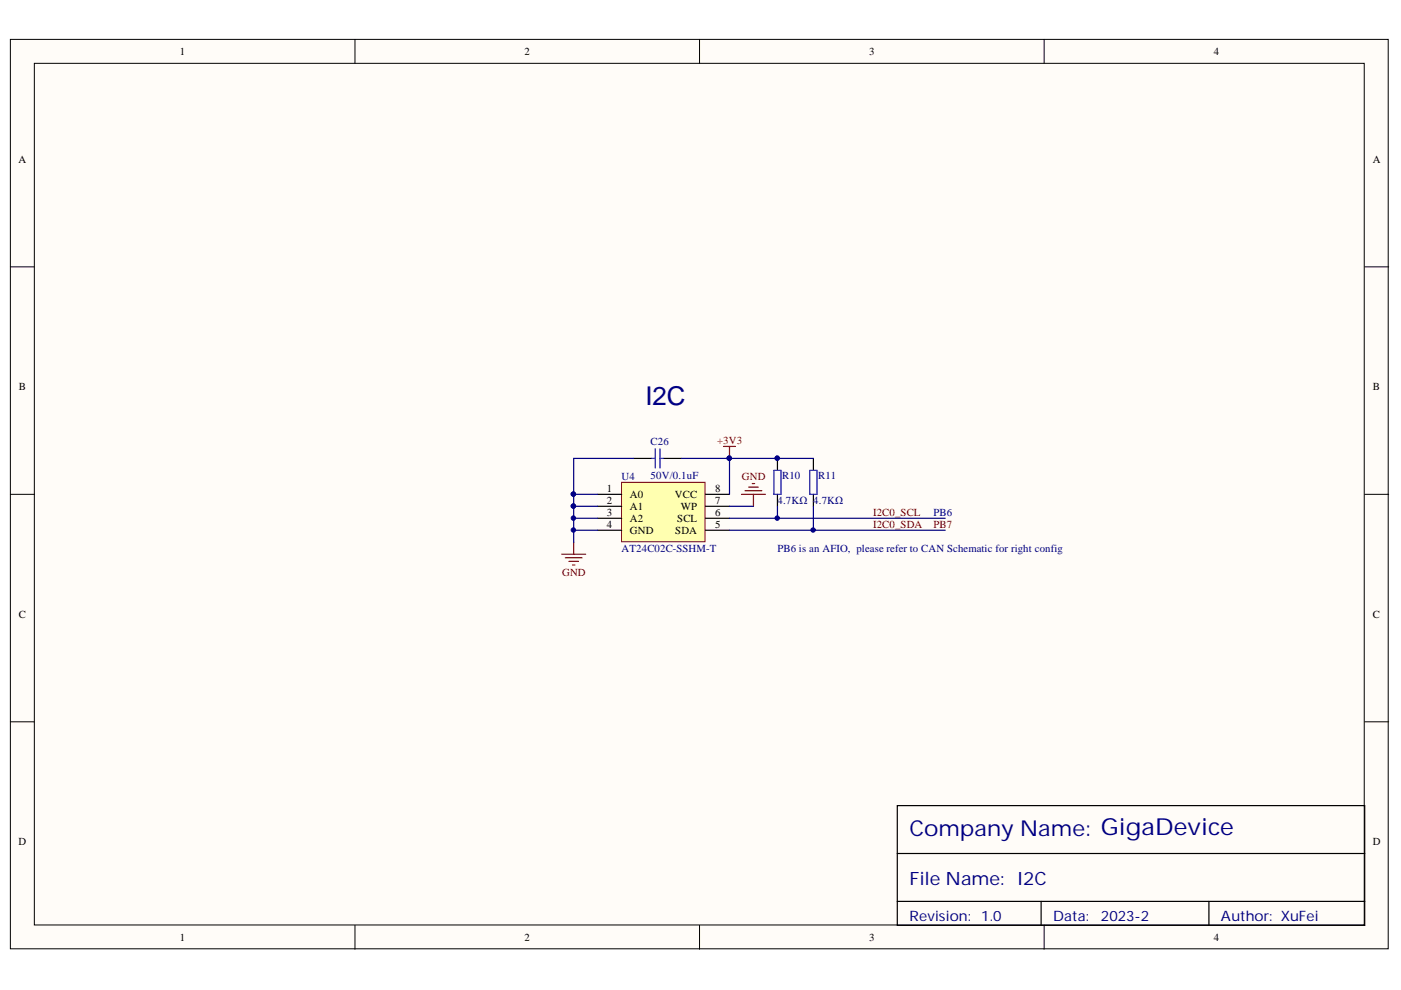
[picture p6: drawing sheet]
<svg xmlns="http://www.w3.org/2000/svg" width="297mm" height="210mm" viewBox="0 0 297 210" stroke-linecap="round" stroke-linejoin="round" font-family="sans-serif">
<defs><g id="words">
<text font-size="5.5" fill="#000080" x="136.8" y="85.9">I2C</text>
<text font-size="4.6" fill="#000080" x="192.8" y="177.2">Company Name: GigaDevice</text>
<text font-size="3.9" fill="#000080" x="192.8" y="187.6">File Name: I2C</text>
<g font-size="3" fill="#000080">
<text x="192.8" y="195.4">Revision:</text>
<text x="208" y="195.4">1.0</text>
<text x="223.3" y="195.4">Data:</text>
<text x="233.4" y="195.4">2023-2</text>
<text x="258.9" y="195.4">Author: XuFei</text>
</g>
<g font-size="2.3">
<text x="38.1" y="11.7">1</text>
<text x="111.2" y="11.7">2</text>
<text x="184.3" y="11.7">3</text>
<text x="257.4" y="11.7">4</text>
<text x="3.9" y="34.5">A</text>
<text x="291.1" y="34.5">A</text>
<text x="4" y="82.7">B</text>
<text x="291.1" y="82.7">B</text>
<text x="128.6" y="104.4">1</text>
<text x="128.6" y="106.9">2</text>
<text x="133.5" y="105.6">A0</text>
<text x="143.1" y="105.6">VCC</text>
<text x="151.6" y="106.9">7</text>
<text x="151.6" y="104.4">8</text>
<text x="128.6" y="109.4">3</text>
<text x="128.6" y="112">4</text>
<text x="133.5" y="108.2">A1</text>
<text x="133.5" y="110.7">A2</text>
<text x="133.5" y="113.2">GND</text>
<text x="143.2" y="113.2">SDA</text>
<text x="143.6" y="110.7">SCL</text>
<text x="144.4" y="108.2">WP</text>
<text x="151.6" y="112">5</text>
<text x="151.6" y="109.4">6</text>
<text x="4" y="131">C</text>
<text x="291.1" y="131">C</text>
<text x="3.9" y="179.2">D</text>
<text x="291.1" y="179.2">D</text>
<text x="38.1" y="199.5">1</text>
<text x="111.2" y="199.5">2</text>
<text x="184.3" y="199.5">3</text>
<text x="257.4" y="199.5">4</text>
</g>
<g font-size="2.3" fill="#000080">
<text x="137.9" y="94.4">C26</text>
<text x="131.8" y="101.7">U4</text>
<text x="137.9" y="101.5">50V/0.1uF</text>
<text x="165.8" y="101.5">R10</text>
<text x="173.5" y="101.5">R11</text>
<text x="164.8" y="106.9">4.7KΩ 4.7KΩ</text>
<text x="197.9" y="109.4">PB6</text>
<text x="131.8" y="117">AT24C02C-SSHM-T</text>
<text x="164.8" y="117">PB6 is an AFIO, please refer to CAN Schematic for right config</text>
</g>
<g font-size="2.3" fill="#800000">
<text x="152.1" y="94.1">+3V3</text>
<text x="157.3" y="101.7">GND</text>
<text x="185.1" y="109.4">I2C0_SCL</text>
<text x="185.1" y="112">I2C0_SDA</text>
<text x="197.9" y="112">PB7</text>
<text x="119.2" y="122.1">GND</text>
</g>
</g></defs>
<g fill="#fffcf8" stroke="#000" stroke-width=".21">
<path d="M2.2 8.4h292.1v192.8h-292.1z"/>
<path d="M7.3 13.4h281.9v182.7h-281.9z"/>
</g>
<path d="M75.3 8.4v5M148.3 8.4v5M221.4 8.4v5M2.2 56.6h5.1M289.3 56.6h5.1M2.2 104.8h5.1M289.3 104.8h5.1M2.2 153h5.1M289.3 153h5.1M75.3 196.2v5.1M148.3 196.2v5.1M221.4 196.2v5.1" fill="none" stroke="#000" stroke-width=".21"/>
<path d="M190.2 170.8h99.1v25.4h-99.1zM190.2 181h99.1M190.2 191.1h99.1M220.7 191.1v5.1M256.3 191.1v5.1" fill="none" stroke="#000" stroke-width=".25"/>
<path d="M131.8 102.3h17.7v12.6h-17.7z" fill="#ffffb0" stroke="#800000" stroke-width=".21"/>
<g fill="none" stroke="#000" stroke-width=".25">
<path d="M134.3 97.2h3.8M140.7 97.2h3.8M164.8 97.2v2.5M172.5 97.2v2.5M126.7 104.8h5.1M126.7 107.3h5.1M126.7 109.9h5.1M126.7 112.4h5.1M149.6 104.8h5.1M149.6 107.3h5.1M149.6 109.9h5.1M149.6 112.4h5.1"/>
<path d="M164.8 104.8v2.5M172.5 104.8v2.5"/>
</g>
<path d="M153.4 94.7h2.5M154.7 94.7v2.5M119.1 117.5h5.1M119.9 118.3h3.5M120.6 119h2M121.4 119.8h.5M121.6 115v2.5M157.2 104.8h5.1M158 104h3.5M158.7 103.3h2.1M159.5 102.5h.5M159.7 104.8v2.5" fill="none" stroke="#800000" stroke-width=".25"/>
<g fill="#000080" stroke="#000080" stroke-width=".21">
<circle cx="154.6" cy="97.1" r=".46"/>
<circle cx="121.6" cy="109.8" r=".47"/>
<circle cx="121.6" cy="112.4" r=".46"/>
<circle cx="164.8" cy="97.1" r=".46"/>
<circle cx="164.8" cy="109.8" r=".46"/>
<circle cx="172.4" cy="112.4" r=".46"/>
<circle cx="121.6" cy="107.3" r=".46"/>
<circle cx="121.6" cy="104.8" r=".46"/>
</g>
<path d="M134.3 97.2h-12.7v7.6M144.5 97.2h10.2M172.5 97.2h-17.8v7.6M121.6 109.9h5.1M121.6 112.4h5.1M126.7 107.3h-5.1v7.7M126.7 104.8h-5.1v2.5M154.7 109.9h45.7M154.7 112.4h45.7M154.7 107.3h5M164.8 107.3v2.6M172.5 107.3v5.1" fill="none" stroke="#000080" stroke-width=".25"/>
<path d="M138.1 97.2h.8M138.9 95.2v4M139.9 97.2h.8M139.9 95.2v4M164.1 99.7h1.5v5.1h-1.5zM171.7 99.7h1.5v5.1h-1.5z" fill="none" stroke="#00f" stroke-width=".25"/>
<use href="#words"/>
</svg>
